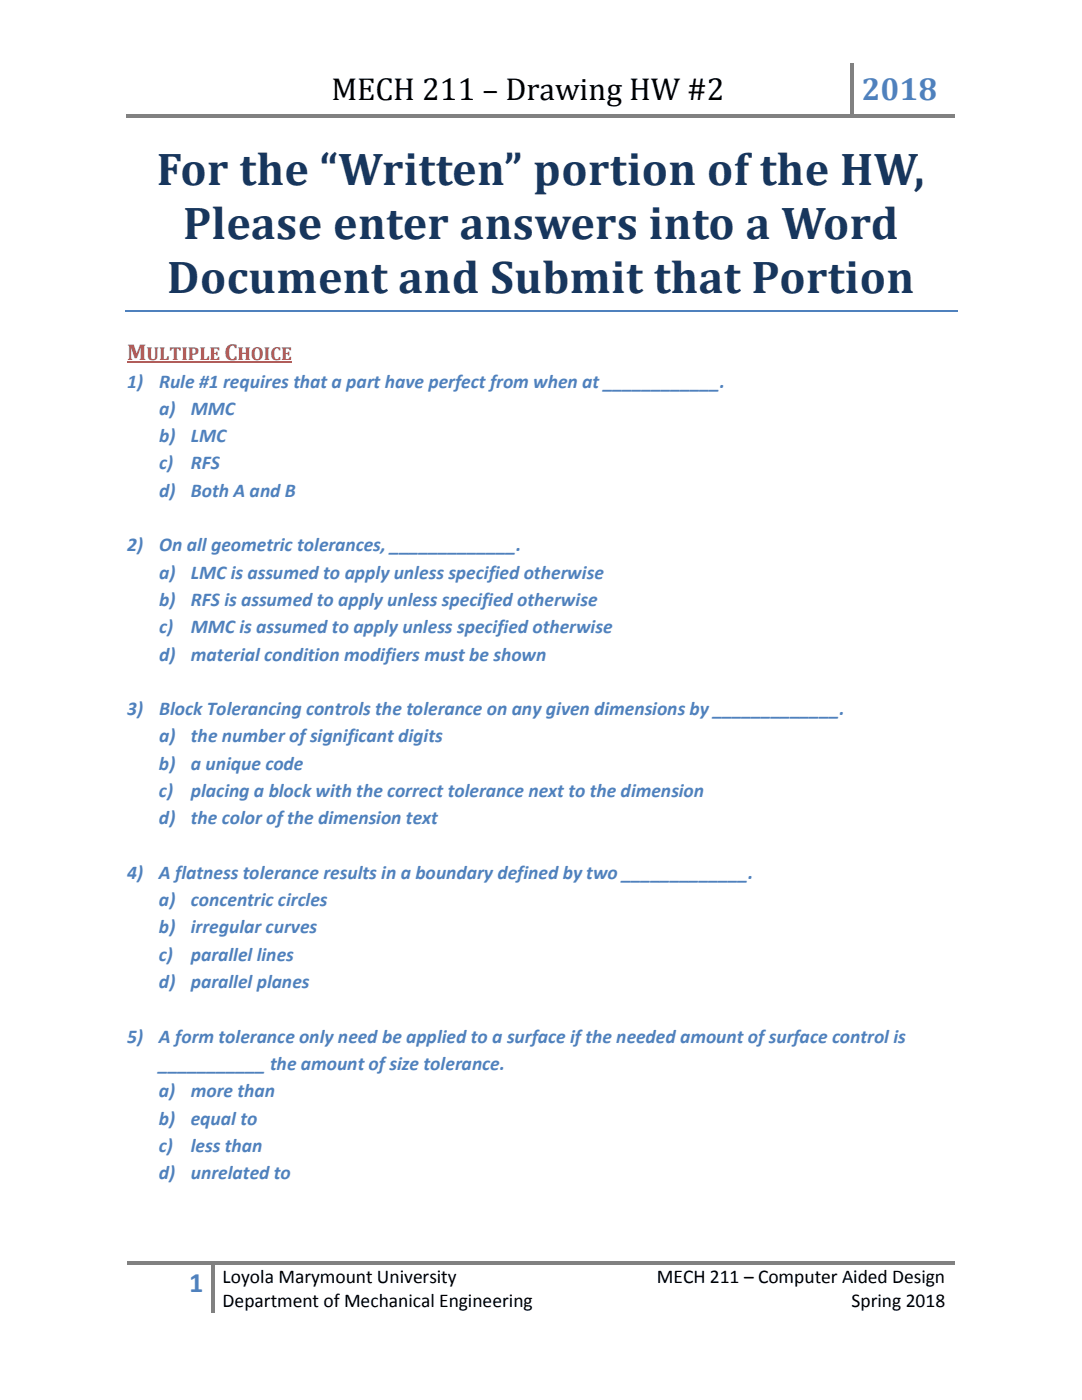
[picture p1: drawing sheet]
<svg xmlns="http://www.w3.org/2000/svg" width="216mm" height="279mm" viewBox="0 0 216 279" stroke-linecap="round" stroke-linejoin="round" font-family="sans-serif">
<defs><g id="words">
<g font-size="9.2" fill="#17365d">
<text x="31.3" y="37">For the “Written” portion of the HW,</text>
<text x="36.5" y="47.7">Please enter answers into a Word</text>
<text x="33.4" y="58.5">Document and Submit that Portion</text>
</g>
<text font-size="6.3" x="66.1" y="20">MECH 211 – Drawing HW #2</text>
<text font-size="6.3" fill="#4f81bd" x="172" y="20">2018</text>
<text font-size="5.6" fill="#4f81bd" x="37.7" y="257.8">1</text>
<g font-size="4.6" fill="#c0504d">
<text x="25.4" y="71.9">M</text>
<text x="44.8" y="71.9">C</text>
</g>
<g font-size="3.9" fill="#4f81bd">
<text x="25.4" y="77.3">1)</text>
<text x="31.7" y="77.3">Rule #1 requires that a part have perfect from when at ____________.</text>
<text x="31.8" y="82.8">a)</text>
<text x="38.1" y="82.8">MMC</text>
<text x="31.8" y="88.3">b)</text>
<text x="38.1" y="88.3">LMC</text>
<text x="31.7" y="93.7">c)</text>
<text x="38.1" y="93.7">RFS</text>
<text x="31.7" y="99.1">d)</text>
<text x="38.1" y="99.1">Both A and B</text>
<text x="25.4" y="110">2)</text>
<text x="31.7" y="110">On all geometric tolerances, _____________.</text>
<text x="31.7" y="115.5">a)</text>
<text x="38.1" y="115.5">LMC is assumed to apply unless specified otherwise</text>
<text x="31.7" y="120.9">b)</text>
<text x="38.1" y="120.9">RFS is assumed to apply unless specified otherwise</text>
<text x="31.7" y="126.4">c)</text>
<text x="31.7" y="131.8">d)</text>
<text x="38.1" y="131.8">material condition modifiers must be shown</text>
<text x="38.1" y="126.4">MMC is assumed to apply unless specified otherwise</text>
<text x="25.4" y="142.7">3)</text>
<text x="31.7" y="142.7">Block Tolerancing controls the tolerance on any given dimensions by _____________.</text>
<text x="31.7" y="148.2">a)</text>
<text x="38.1" y="148.2">the number of significant digits</text>
<text x="31.7" y="153.6">b)</text>
<text x="38.1" y="153.6">a unique code</text>
<text x="31.7" y="159.1">c)</text>
<text x="38.1" y="159.1">placing a block with the correct tolerance next to the dimension</text>
<text x="31.7" y="164.5">d)</text>
<text x="38.1" y="164.5">the color of the dimension text</text>
<text x="25.4" y="175.4">4)</text>
<text x="31.7" y="175.4">A flatness tolerance results in a boundary defined by two _____________.</text>
<text x="31.7" y="180.8">a)</text>
<text x="38.1" y="180.8">concentric circles</text>
<text x="31.7" y="191.8">c)</text>
<text x="31.7" y="186.3">b)</text>
<text x="38.1" y="191.8">parallel lines</text>
<text x="38.1" y="186.3">irregular curves</text>
<text x="31.7" y="197.2">d)</text>
<text x="38.1" y="197.2">parallel planes</text>
<text x="25.4" y="208.1">5)</text>
<text x="31.7" y="208.1">A form tolerance only need be applied to a surface if the needed amount of surface control is</text>
<text x="31.7" y="213.5">___________ the amount of size tolerance.</text>
<text x="31.7" y="219">a)</text>
<text x="38.1" y="219">more than</text>
<text x="31.7" y="224.4">b)</text>
<text x="38.1" y="224.4">equal to</text>
<text x="31.7" y="229.8">c)</text>
<text x="38.1" y="229.8">less than</text>
<text x="31.7" y="235.3">d)</text>
<text x="38.1" y="235.3">unrelated to</text>
</g>
<g font-size="3.9">
<text x="44.4" y="256.1">Loyola Marymount University</text>
<text x="131.1" y="256.1">MECH 211 – Computer Aided Design</text>
<text x="44.4" y="260.9">Department of Mechanical Engineering</text>
<text x="169.9" y="260.9">Spring 2018</text>
</g>
<g font-size="3.7" fill="#c0504d">
<text x="29.3" y="71.9">ULTIPLE</text>
<text x="47.4" y="71.9">HOICE</text>
</g>
</g></defs>
<g fill="#818181">
<path d="M169.5 12.7h.8v1.3h-.8z" fill-rule="evenodd"/>
<path d="M25.1 22.7h144.4v.8h-144.4z" fill-rule="evenodd"/>
<path d="M169.5 14h.8v8.7h-.8z" fill-rule="evenodd"/>
<path d="M169.5 22.7h.8v.8h-.8z" fill-rule="evenodd"/>
<path d="M170.3 22.7h20.2v.8h-20.2z" fill-rule="evenodd"/>
<path d="M25.4 251.7h16.7v.8h-16.7z" fill-rule="evenodd"/>
<path d="M42.1 251.7h.8v.8h-.8z" fill-rule="evenodd"/>
<path d="M42.9 251.7h147.6v.8h-147.6z" fill-rule="evenodd"/>
<path d="M42.1 252.5h.8v9.5h-.8z" fill-rule="evenodd"/>
</g>
<path d="M42.1 252.5h.8z" fill="#818181"/>
<path d="M24.9 62.1h166.1" fill="none" stroke="#4f81bd" stroke-width=".34"/>
<path d="M25.4 72.3h32.8" fill="none" stroke="#c0504d" stroke-width=".34"/>
<use href="#words"/>
</svg>
